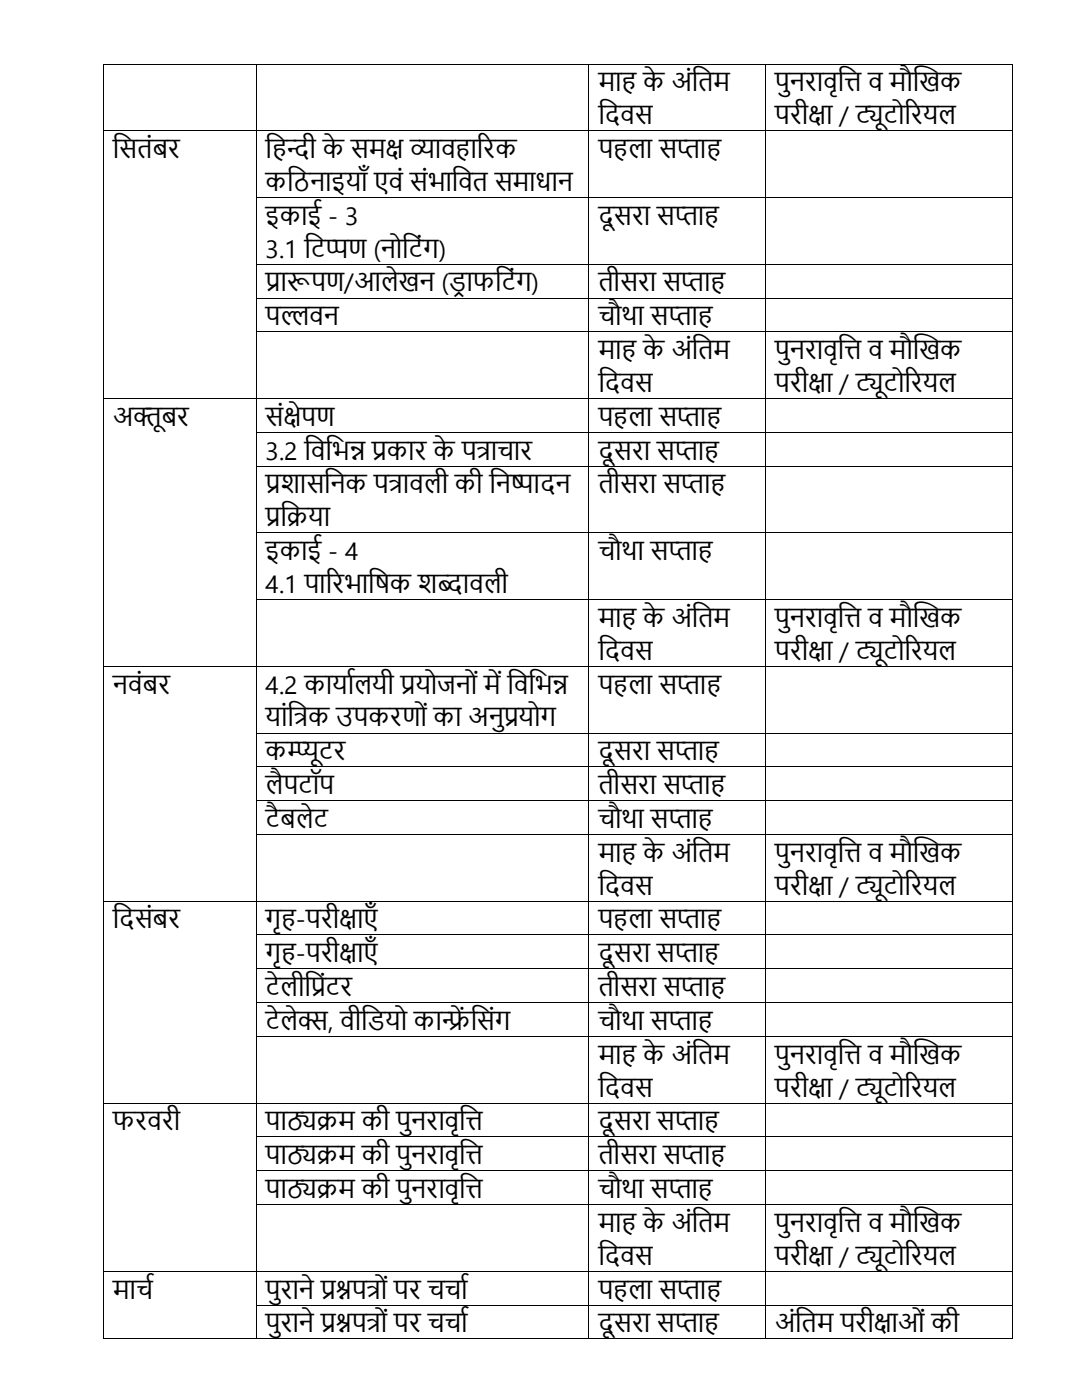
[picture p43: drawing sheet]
<svg xmlns="http://www.w3.org/2000/svg" width="216mm" height="279mm" viewBox="0 0 216 279" stroke-linecap="round" stroke-linejoin="round" font-family="sans-serif">
<defs><g id="words">
<g font-size="5">
<text x="119.4" y="18.2">मा</text>
<text x="128.3" y="18.2">केअंत</text>
<text x="139.3" y="18.2">िम</text>
<text x="154.6" y="18.2">पु</text>
<text x="157.6" y="18.2">नरावृत</text>
<text x="168.5" y="18.2">ि व मौख</text>
<text x="183.4" y="18.2">खक</text>
<text x="119.4" y="24.8">त</text>
<text x="120.7" y="24.8">दवस</text>
<text x="154.6" y="24.8">परीक</text>
<text x="161.3" y="24.8">्</text>
<text x="161.3" y="24.8">षा / टिोररयल</text>
<text x="170.8" y="24.8">्</text>
<text x="170.8" y="24.8">यू</text>
<text x="22.5" y="31.5">त</text>
<text x="23.8" y="31.5">सिंबर</text>
<text x="53" y="31.5">तन</text>
<text x="57.2" y="31.5">्</text>
<text x="57.2" y="31.5">दी केसमक ्</text>
<text x="76.9" y="31.5">् याव ाररक</text>
<text x="76.9" y="31.5">ष व</text>
<text x="119.4" y="31.5">प ला सप</text>
<text x="135.1" y="31.5">्</text>
<text x="135.1" y="31.5">ता</text>
<text x="53" y="38.1">कत</text>
<text x="58.6" y="38.1">ठनाइयााँ एवं संभात</text>
<text x="91.4" y="38.1">वि समाधान</text>
<text x="53" y="44.8">इकाई - 3</text>
<text x="119.4" y="44.8">दूसरा सप</text>
<text x="134.7" y="44.8">्</text>
<text x="134.7" y="44.8">ता</text>
<text x="53" y="51.4">3.1 त्</text>
<text x="62" y="51.4">िप</text>
<text x="65" y="51.4">पण (नोत</text>
<text x="81.5" y="51.4">िंग)</text>
<text x="53" y="58.2">प ूपण/आलेखन (डराफत</text>
<text x="53" y="58.2">्</text>
<text x="53" y="58.2">रार</text>
<text x="100.1" y="58.2">िंग)</text>
<text x="119.4" y="58.2">िीसरा सप</text>
<text x="135.9" y="58.2">्</text>
<text x="135.9" y="58.2">ता</text>
<text x="53" y="64.9">पल</text>
<text x="56" y="64.9">्</text>
<text x="56" y="64.9">लवन</text>
<text x="119.4" y="64.9">चौथा सप</text>
<text x="133.4" y="64.9">्</text>
<text x="133.4" y="64.9">ता</text>
<text x="119.4" y="71.6">मा</text>
<text x="128.3" y="71.6">केअंत</text>
<text x="139.3" y="71.6">िम</text>
<text x="154.6" y="71.6">पु</text>
<text x="157.6" y="71.6">नरावृत</text>
<text x="168.5" y="71.6">ि व मौख</text>
<text x="183.4" y="71.6">खक</text>
<text x="119.4" y="78.2">त</text>
<text x="120.7" y="78.2">दवस</text>
<text x="154.6" y="78.2">परीक</text>
<text x="161.3" y="78.2">्</text>
<text x="161.3" y="78.2">षा / टिोररयल</text>
<text x="170.8" y="78.2">्</text>
<text x="170.8" y="78.2">यू</text>
<text x="22.5" y="85">अिू</text>
<text x="32.2" y="85">बर</text>
<text x="53" y="85">संक</text>
<text x="56.6" y="85">्</text>
<text x="56.6" y="85">षेपण</text>
<text x="119.4" y="85">प ला सप</text>
<text x="135.1" y="85">्</text>
<text x="135.1" y="85">ता</text>
<text x="53" y="91.7">3.2 त भन ्</text>
<text x="62" y="91.7">वत ् रकार केपत</text>
<text x="69.8" y="91.7">न प</text>
<text x="95.1" y="91.7">्</text>
<text x="95.1" y="91.7">राचार</text>
<text x="119.4" y="91.7">दूसरा सप</text>
<text x="134.7" y="91.7">्</text>
<text x="134.7" y="91.7">ता</text>
<text x="53" y="98.5">प</text>
<text x="53" y="98.5">्</text>
<text x="53" y="98.5">रिासत</text>
<text x="66" y="98.5">नक पत</text>
<text x="77.6" y="98.5">्</text>
<text x="77.6" y="98.5">रावली कीत्</text>
<text x="98.9" y="98.5">नष</text>
<text x="102" y="98.5">पादन</text>
<text x="119.4" y="98.5">िीसरा सप</text>
<text x="135.9" y="98.5">्</text>
<text x="135.9" y="98.5">ता</text>
<text x="53" y="105">प िया</text>
<text x="53" y="105">्</text>
<text x="53" y="105">रत</text>
<text x="53" y="111.8">इकाई - 4</text>
<text x="119.4" y="111.8">चौथा सप</text>
<text x="133.4" y="111.8">्</text>
<text x="133.4" y="111.8">ता</text>
<text x="53" y="118.3">4.1 पाररभात</text>
<text x="74.8" y="118.3">र</text>
<text x="74.8" y="118.3">्क िब</text>
<text x="87.3" y="118.3">्</text>
<text x="87.3" y="118.3">दावली</text>
<text x="119.4" y="125.1">मा</text>
<text x="128.3" y="125.1">केअंत</text>
<text x="139.3" y="125.1">िम</text>
<text x="154.6" y="125.1">पु</text>
<text x="157.6" y="125.1">नरावृत</text>
<text x="168.5" y="125.1">ि व मौख</text>
<text x="183.4" y="125.1">खक</text>
<text x="119.4" y="131.7">त</text>
<text x="120.7" y="131.7">दवस</text>
<text x="154.6" y="131.7">परीक</text>
<text x="161.3" y="131.7">्</text>
<text x="161.3" y="131.7">षा / टिोररयल</text>
<text x="170.8" y="131.7">्</text>
<text x="170.8" y="131.7">यू</text>
<text x="22.5" y="138.4">नवंबर</text>
<text x="53" y="138.4">4.2 कायाषलयी प</text>
<text x="79.9" y="138.4">्</text>
<text x="79.9" y="138.4">रयोजनों मेत भन</text>
<text x="99.8" y="138.4">ंवत ्</text>
<text x="110.3" y="138.4">न</text>
<text x="119.4" y="138.4">प ला सप</text>
<text x="135.1" y="138.4">्</text>
<text x="135.1" y="138.4">ता</text>
<text x="53" y="145">यांत</text>
<text x="58.6" y="145">त</text>
<text x="58.6" y="145">्</text>
<text x="58.6" y="145">रक उपकरणों का अनु</text>
<text x="100.5" y="145">प</text>
<text x="100.5" y="145">्</text>
<text x="100.5" y="145">रयोग</text>
<text x="53" y="151.7">कम</text>
<text x="57.3" y="151.7">्</text>
<text x="57.3" y="151.7">प</text>
<text x="57.3" y="151.7">्यू</text>
<text x="63.6" y="151.7">िर</text>
<text x="119.4" y="151.7">दूसरा सप</text>
<text x="134.7" y="151.7">्</text>
<text x="134.7" y="151.7">ता</text>
<text x="53" y="158.5">लै</text>
<text x="56.6" y="158.5">पिॉप</text>
<text x="119.4" y="158.5">िीसरा सप</text>
<text x="135.9" y="158.5">्</text>
<text x="135.9" y="158.5">ता</text>
<text x="53" y="165.2">िैबलेि</text>
<text x="119.4" y="165.2">चौथा सप</text>
<text x="133.4" y="165.2">्</text>
<text x="133.4" y="165.2">ता</text>
<text x="119.4" y="172">मा</text>
<text x="128.3" y="172">केअंत</text>
<text x="139.3" y="172">िम</text>
<text x="154.6" y="172">पु</text>
<text x="157.6" y="172">नरावृत</text>
<text x="168.5" y="172">ि व मौख</text>
<text x="183.4" y="172">खक</text>
<text x="119.4" y="178.5">त</text>
<text x="120.7" y="178.5">दवस</text>
<text x="154.6" y="178.5">परीक</text>
<text x="161.3" y="178.5">्</text>
<text x="161.3" y="178.5">षा / टिोररयल</text>
<text x="170.8" y="178.5">्</text>
<text x="170.8" y="178.5">यू</text>
<text x="22.5" y="185.3">त</text>
<text x="23.8" y="185.3">दसंबर</text>
<text x="53" y="185.3">गृ -परीक</text>
<text x="67.7" y="185.3">्</text>
<text x="67.7" y="185.3">षाएाँ</text>
<text x="119.4" y="185.3">प ला सप</text>
<text x="135.1" y="185.3">्</text>
<text x="135.1" y="185.3">ता</text>
<text x="53" y="192">गृ -परीक</text>
<text x="67.7" y="192">्</text>
<text x="67.7" y="192">षाएाँ</text>
<text x="119.4" y="192">दूसरा सप</text>
<text x="134.7" y="192">्</text>
<text x="134.7" y="192">ता</text>
<text x="53" y="198.8">िेलीत</text>
<text x="62" y="198.8">प</text>
<text x="62" y="198.8">्</text>
<text x="62" y="198.8">रंिर</text>
<text x="119.4" y="198.8">िीसरा सप</text>
<text x="135.9" y="198.8">्</text>
<text x="135.9" y="198.8">ता</text>
<text x="53" y="205.5">िेलेक, वीत</text>
<text x="59.4" y="205.5">्</text>
<text x="59.4" y="205.5">स</text>
<text x="73.3" y="205.5">डयो कान्रेसंग</text>
<text x="92.3" y="205.5">ंत</text>
<text x="119.4" y="205.5">चौथा सप</text>
<text x="133.4" y="205.5">्</text>
<text x="133.4" y="205.5">ता</text>
<text x="119.4" y="212.3">मा</text>
<text x="128.3" y="212.3">केअंत</text>
<text x="139.3" y="212.3">िम</text>
<text x="154.6" y="212.3">पु</text>
<text x="157.6" y="212.3">नरावृत</text>
<text x="168.5" y="212.3">ि व मौख</text>
<text x="183.4" y="212.3">खक</text>
<text x="119.4" y="218.9">त</text>
<text x="120.7" y="218.9">दवस</text>
<text x="154.6" y="218.9">परीक</text>
<text x="161.3" y="218.9">्</text>
<text x="161.3" y="218.9">षा / टिोररयल</text>
<text x="170.8" y="218.9">्</text>
<text x="170.8" y="218.9">यू</text>
<text x="22.5" y="225.6">फरवरी</text>
<text x="53" y="225.6">पाठ</text>
<text x="57.2" y="225.6">्</text>
<text x="57.2" y="225.6">यिम की पु</text>
<text x="82" y="225.6">नरावृत</text>
<text x="92.9" y="225.6">ि</text>
<text x="119.4" y="225.6">दूसरा सप</text>
<text x="134.7" y="225.6">्</text>
<text x="134.7" y="225.6">ता</text>
<text x="53" y="232.3">पाठ</text>
<text x="57.2" y="232.3">्</text>
<text x="57.2" y="232.3">यिम की पु</text>
<text x="82" y="232.3">नरावृत</text>
<text x="92.9" y="232.3">ि</text>
<text x="119.4" y="232.3">िीसरा सप</text>
<text x="135.9" y="232.3">्</text>
<text x="135.9" y="232.3">ता</text>
<text x="53" y="239.1">पाठ</text>
<text x="57.2" y="239.1">्</text>
<text x="57.2" y="239.1">यिम की पु</text>
<text x="82" y="239.1">नरावृत</text>
<text x="92.9" y="239.1">ि</text>
<text x="119.4" y="239.1">चौथा सप</text>
<text x="133.4" y="239.1">्</text>
<text x="133.4" y="239.1">ता</text>
<text x="119.4" y="245.8">मा</text>
<text x="128.3" y="245.8">केअंत</text>
<text x="139.3" y="245.8">िम</text>
<text x="154.6" y="245.8">पु</text>
<text x="157.6" y="245.8">नरावृत</text>
<text x="168.5" y="245.8">ि व मौख</text>
<text x="183.4" y="245.8">खक</text>
<text x="119.4" y="252.4">त</text>
<text x="120.7" y="252.4">दवस</text>
<text x="154.6" y="252.4">परीक</text>
<text x="161.3" y="252.4">्</text>
<text x="161.3" y="252.4">षा / टिोररयल</text>
<text x="170.8" y="252.4">्</text>
<text x="170.8" y="252.4">यू</text>
<text x="22.5" y="259.2">माचष</text>
<text x="53" y="259.2">पु</text>
<text x="56" y="259.2">राने प् ्</text>
<text x="64" y="259.2">्नपत</text>
<text x="64" y="259.2">रश रों पर चचाष</text>
<text x="119.4" y="259.2">प ला सप</text>
<text x="135.1" y="259.2">्</text>
<text x="135.1" y="259.2">ता</text>
<text x="53" y="265.9">पु</text>
<text x="56" y="265.9">राने प् ्</text>
<text x="64" y="265.9">्नपत</text>
<text x="64" y="265.9">रश रों पर चचाष</text>
<text x="119.4" y="265.9">दूसरा सप</text>
<text x="134.7" y="265.9">्</text>
<text x="134.7" y="265.9">ता</text>
<text x="154.6" y="265.9">अंत</text>
<text x="160" y="265.9">िम परीक</text>
<text x="174.3" y="265.9">्</text>
<text x="174.3" y="265.9">षाओं की</text>
</g>
</g></defs>
<g fill="#000">
<path d="M20.6 12.7h.1v.2h-.1z" fill-rule="evenodd"/>
<path d="M20.6 12.7h.1v.2h-.1z" fill-rule="evenodd"/>
<path d="M51.1 12.7h.1v.2h-.1z" fill-rule="evenodd"/>
<path d="M117.4 12.7h.2v.2h-.2z" fill-rule="evenodd"/>
<path d="M152.7 12.7h.1v.2h-.1z" fill-rule="evenodd"/>
<path d="M201.9 12.7h.1v.2h-.1z" fill-rule="evenodd"/>
<path d="M201.9 12.7h.1v.2h-.1z" fill-rule="evenodd"/>
<path d="M20.6 26h.1v.2h-.1z" fill-rule="evenodd"/>
<path d="M20.6 39.3h.1v.2h-.1z" fill-rule="evenodd"/>
<path d="M51.1 26h.1v.2h-.1z" fill-rule="evenodd"/>
<path d="M51.1 39.3h.1v.2h-.1z" fill-rule="evenodd"/>
<path d="M117.4 26h.2v.2h-.2z" fill-rule="evenodd"/>
<path d="M117.4 39.3h.2v.2h-.2z" fill-rule="evenodd"/>
<path d="M152.7 26h.1v.2h-.1z" fill-rule="evenodd"/>
<path d="M152.7 39.3h.1v.2h-.1z" fill-rule="evenodd"/>
<path d="M201.9 26h.1v.2h-.1z" fill-rule="evenodd"/>
<path d="M201.9 39.3h.1v.2h-.1z" fill-rule="evenodd"/>
<path d="M20.6 52.7h.1v.1h-.1z" fill-rule="evenodd"/>
<path d="M20.6 59.4h.1v.2h-.1z" fill-rule="evenodd"/>
<path d="M51.1 52.7h.1v.1h-.1z" fill-rule="evenodd"/>
<path d="M51.1 59.4h.1v.2h-.1z" fill-rule="evenodd"/>
<path d="M117.4 52.7h.2v.1h-.2z" fill-rule="evenodd"/>
<path d="M117.4 59.4h.2v.2h-.2z" fill-rule="evenodd"/>
<path d="M152.7 52.7h.1v.1h-.1z" fill-rule="evenodd"/>
<path d="M152.7 59.4h.1v.2h-.1z" fill-rule="evenodd"/>
<path d="M201.9 52.7h.1v.1h-.1z" fill-rule="evenodd"/>
<path d="M201.9 59.4h.1v.2h-.1z" fill-rule="evenodd"/>
<path d="M20.6 66.1h.1v.2h-.1z" fill-rule="evenodd"/>
<path d="M20.6 79.5h.1v.1h-.1z" fill-rule="evenodd"/>
<path d="M51.1 66.1h.1v.2h-.1z" fill-rule="evenodd"/>
<path d="M51.1 79.5h.1v.1h-.1z" fill-rule="evenodd"/>
<path d="M117.4 66.1h.2v.2h-.2z" fill-rule="evenodd"/>
<path d="M117.4 79.5h.2v.1h-.2z" fill-rule="evenodd"/>
<path d="M152.7 66.1h.1v.2h-.1z" fill-rule="evenodd"/>
<path d="M152.7 79.5h.1v.1h-.1z" fill-rule="evenodd"/>
<path d="M201.9 66.1h.1v.2h-.1z" fill-rule="evenodd"/>
<path d="M201.9 79.5h.1v.1h-.1z" fill-rule="evenodd"/>
<path d="M20.6 86.2h.1v.2h-.1z" fill-rule="evenodd"/>
<path d="M20.6 92.9h.1v.2h-.1z" fill-rule="evenodd"/>
<path d="M51.1 86.2h.1v.2h-.1z" fill-rule="evenodd"/>
<path d="M51.1 92.9h.1v.2h-.1z" fill-rule="evenodd"/>
<path d="M117.4 86.2h.2v.2h-.2z" fill-rule="evenodd"/>
<path d="M117.4 92.9h.2v.2h-.2z" fill-rule="evenodd"/>
<path d="M152.7 86.2h.1v.2h-.1z" fill-rule="evenodd"/>
<path d="M152.7 92.9h.1v.2h-.1z" fill-rule="evenodd"/>
<path d="M201.9 86.2h.1v.2h-.1z" fill-rule="evenodd"/>
<path d="M201.9 92.9h.1v.2h-.1z" fill-rule="evenodd"/>
<path d="M20.6 106.3h.1v.1h-.1z" fill-rule="evenodd"/>
<path d="M20.6 119.6h.1v.1h-.1z" fill-rule="evenodd"/>
<path d="M51.1 106.3h.1v.1h-.1z" fill-rule="evenodd"/>
<path d="M51.1 119.6h.1v.1h-.1z" fill-rule="evenodd"/>
<path d="M117.4 106.3h.2v.1h-.2z" fill-rule="evenodd"/>
<path d="M117.4 119.6h.2v.1h-.2z" fill-rule="evenodd"/>
<path d="M152.7 106.3h.1v.1h-.1z" fill-rule="evenodd"/>
<path d="M152.7 119.6h.1v.1h-.1z" fill-rule="evenodd"/>
<path d="M201.9 106.3h.1v.1h-.1z" fill-rule="evenodd"/>
<path d="M201.9 119.6h.1v.1h-.1z" fill-rule="evenodd"/>
<path d="M20.6 132.9h.1v.2h-.1z" fill-rule="evenodd"/>
<path d="M51.1 132.9h.1v.2h-.1z" fill-rule="evenodd"/>
<path d="M117.4 132.9h.2v.2h-.2z" fill-rule="evenodd"/>
<path d="M152.7 132.9h.1v.2h-.1z" fill-rule="evenodd"/>
<path d="M201.9 132.9h.1v.2h-.1z" fill-rule="evenodd"/>
<path d="M20.6 146.2h.1v.2h-.1z" fill-rule="evenodd"/>
<path d="M20.6 153h.1v.1h-.1z" fill-rule="evenodd"/>
<path d="M20.6 159.7h.1v.2h-.1z" fill-rule="evenodd"/>
<path d="M51.1 146.2h.1v.2h-.1z" fill-rule="evenodd"/>
<path d="M51.1 153h.1v.1h-.1z" fill-rule="evenodd"/>
<path d="M51.1 159.7h.1v.2h-.1z" fill-rule="evenodd"/>
<path d="M117.4 146.2h.2v.2h-.2z" fill-rule="evenodd"/>
<path d="M117.4 153h.2v.1h-.2z" fill-rule="evenodd"/>
<path d="M117.4 159.7h.2v.2h-.2z" fill-rule="evenodd"/>
<path d="M152.7 146.2h.1v.2h-.1z" fill-rule="evenodd"/>
<path d="M152.7 153h.1v.1h-.1z" fill-rule="evenodd"/>
<path d="M152.7 159.7h.1v.2h-.1z" fill-rule="evenodd"/>
<path d="M201.9 146.2h.1v.2h-.1z" fill-rule="evenodd"/>
<path d="M201.9 153h.1v.1h-.1z" fill-rule="evenodd"/>
<path d="M201.9 159.7h.1v.2h-.1z" fill-rule="evenodd"/>
<path d="M20.6 166.5h.1v.1h-.1z" fill-rule="evenodd"/>
<path d="M20.6 179.8h.1v.1h-.1z" fill-rule="evenodd"/>
<path d="M51.1 166.5h.1v.1h-.1z" fill-rule="evenodd"/>
<path d="M51.1 179.8h.1v.1h-.1z" fill-rule="evenodd"/>
<path d="M117.4 166.5h.2v.1h-.2z" fill-rule="evenodd"/>
<path d="M117.4 179.8h.2v.1h-.2z" fill-rule="evenodd"/>
<path d="M152.7 166.5h.1v.1h-.1z" fill-rule="evenodd"/>
<path d="M152.7 179.8h.1v.1h-.1z" fill-rule="evenodd"/>
<path d="M201.9 166.5h.1v.1h-.1z" fill-rule="evenodd"/>
<path d="M201.9 179.8h.1v.1h-.1z" fill-rule="evenodd"/>
<path d="M20.6 186.5h.1v.2h-.1z" fill-rule="evenodd"/>
<path d="M20.6 193.3h.1v.1h-.1z" fill-rule="evenodd"/>
<path d="M51.1 186.5h.1v.2h-.1z" fill-rule="evenodd"/>
<path d="M51.1 193.3h.1v.1h-.1z" fill-rule="evenodd"/>
<path d="M117.4 186.5h.2v.2h-.2z" fill-rule="evenodd"/>
<path d="M117.4 193.3h.2v.1h-.2z" fill-rule="evenodd"/>
<path d="M152.7 186.5h.1v.2h-.1z" fill-rule="evenodd"/>
<path d="M152.7 193.3h.1v.1h-.1z" fill-rule="evenodd"/>
<path d="M201.9 186.5h.1v.2h-.1z" fill-rule="evenodd"/>
<path d="M201.9 193.3h.1v.1h-.1z" fill-rule="evenodd"/>
<path d="M20.6 200h.1v.2h-.1z" fill-rule="evenodd"/>
<path d="M20.6 206.7h.1v.2h-.1z" fill-rule="evenodd"/>
<path d="M51.1 200h.1v.2h-.1z" fill-rule="evenodd"/>
<path d="M51.1 206.7h.1v.2h-.1z" fill-rule="evenodd"/>
<path d="M117.4 200h.2v.2h-.2z" fill-rule="evenodd"/>
<path d="M117.4 206.7h.2v.2h-.2z" fill-rule="evenodd"/>
<path d="M152.7 200h.1v.2h-.1z" fill-rule="evenodd"/>
<path d="M152.7 206.7h.1v.2h-.1z" fill-rule="evenodd"/>
<path d="M201.9 200h.1v.2h-.1z" fill-rule="evenodd"/>
<path d="M201.9 206.7h.1v.2h-.1z" fill-rule="evenodd"/>
<path d="M20.6 220.1h.1v.2h-.1z" fill-rule="evenodd"/>
<path d="M20.6 226.8h.1v.2h-.1z" fill-rule="evenodd"/>
<path d="M20.6 233.6h.1v.2h-.1z" fill-rule="evenodd"/>
<path d="M51.1 220.1h.1v.2h-.1z" fill-rule="evenodd"/>
<path d="M51.1 226.8h.1v.2h-.1z" fill-rule="evenodd"/>
<path d="M51.1 233.6h.1v.2h-.1z" fill-rule="evenodd"/>
<path d="M117.4 220.1h.2v.2h-.2z" fill-rule="evenodd"/>
<path d="M117.4 226.8h.2v.2h-.2z" fill-rule="evenodd"/>
<path d="M117.4 233.6h.2v.2h-.2z" fill-rule="evenodd"/>
<path d="M152.7 220.1h.1v.2h-.1z" fill-rule="evenodd"/>
<path d="M152.7 226.8h.1v.2h-.1z" fill-rule="evenodd"/>
<path d="M152.7 233.6h.1v.2h-.1z" fill-rule="evenodd"/>
<path d="M201.9 220.1h.1v.2h-.1z" fill-rule="evenodd"/>
<path d="M201.9 226.8h.1v.2h-.1z" fill-rule="evenodd"/>
<path d="M201.9 233.6h.1v.2h-.1z" fill-rule="evenodd"/>
<path d="M20.6 240.3h.1v.2h-.1z" fill-rule="evenodd"/>
<path d="M20.6 253.6h.1v.2h-.1z" fill-rule="evenodd"/>
<path d="M51.1 240.3h.1v.2h-.1z" fill-rule="evenodd"/>
<path d="M51.1 253.6h.1v.2h-.1z" fill-rule="evenodd"/>
<path d="M117.4 240.3h.2v.2h-.2z" fill-rule="evenodd"/>
<path d="M117.4 253.6h.2v.2h-.2z" fill-rule="evenodd"/>
<path d="M152.7 240.3h.1v.2h-.1z" fill-rule="evenodd"/>
<path d="M152.7 253.6h.1v.2h-.1z" fill-rule="evenodd"/>
<path d="M201.9 240.3h.1v.2h-.1z" fill-rule="evenodd"/>
<path d="M201.9 253.6h.1v.2h-.1z" fill-rule="evenodd"/>
<path d="M20.6 260.4h.1v.2h-.1z" fill-rule="evenodd"/>
<path d="M20.6 267.1h.1v.2h-.1z" fill-rule="evenodd"/>
<path d="M20.6 267.1h.1v.2h-.1z" fill-rule="evenodd"/>
<path d="M51.1 260.4h.1v.2h-.1z" fill-rule="evenodd"/>
<path d="M51.1 267.1h.1v.2h-.1z" fill-rule="evenodd"/>
<path d="M117.4 260.4h.2v.2h-.2z" fill-rule="evenodd"/>
<path d="M117.4 267.1h.2v.2h-.2z" fill-rule="evenodd"/>
<path d="M152.7 260.4h.1v.2h-.1z" fill-rule="evenodd"/>
<path d="M152.7 267.1h.1v.2h-.1z" fill-rule="evenodd"/>
<path d="M201.9 260.4h.1v.2h-.1z" fill-rule="evenodd"/>
<path d="M201.9 267.1h.1v.2h-.1z" fill-rule="evenodd"/>
<path d="M201.9 267.1h.1v.2h-.1z" fill-rule="evenodd"/>
</g>
<g fill="none" stroke="#000" stroke-width=".2">
<path d="M20.7 12.9v13.1M20.7 12.8h30.4M51.1 12.9v13.1M51.2 12.8h66.2M117.5 12.9v13.1M117.6 12.8h35.1M152.8 12.9v13.1M152.8 12.8h49.1M202 12.9v13.1M20.7 26.2v13.1M20.7 39.5v13.2M20.7 26.1h30.4"/>
<path d="M51.1 26.2v13.1M51.1 39.5v13.2M51.2 26.1h66.2M51.2 39.4h66.2M117.5 26.2v13.1M117.5 39.5v13.2M117.6 26.1h35.1M117.6 39.4h35.1M152.8 26.2v13.1M152.8 39.5v13.2M152.8 26.1h49.1M152.8 39.4h49.1"/>
<path d="M202 26.2v13.1M202 39.5v13.2M20.7 52.8v6.6M20.7 59.6v6.5M51.1 52.8v6.6M51.1 59.6v6.5M51.2 52.8h66.2M51.2 59.5h66.2M117.5 52.8v6.6M117.5 59.6v6.5M117.6 52.8h35.1M117.6 59.5h35.1"/>
<path d="M152.8 52.8v6.6M152.8 59.6v6.5M152.8 52.8h49.1M152.8 59.5h49.1M202 52.8v6.6M202 59.6v6.5M20.7 66.3v13.2M20.7 79.6v6.6M20.7 79.6h30.4M51.1 66.3v13.2M51.1 79.6v6.6M51.2 66.2h66.2"/>
<path d="M51.2 79.6h66.2M117.5 66.3v13.2M117.5 79.6v6.6M117.6 66.2h35.1M117.6 79.6h35.1M152.8 66.3v13.2M152.8 79.6v6.6M152.8 66.2h49.1M152.8 79.6h49.1M202 66.3v13.2M202 79.6v6.6M20.7 86.4v6.5"/>
<path d="M20.7 93.1v13.2M51.1 86.4v6.5M51.1 93.1v13.2M51.2 86.3h66.2M51.2 93h66.2M117.5 86.4v6.5M117.5 93.1v13.2M117.6 86.3h35.1M117.6 93h35.1M152.8 86.4v6.5M152.8 93.1v13.2M152.8 86.3h49.1"/>
<path d="M152.8 93h49.1M202 86.4v6.5M202 93.1v13.2M20.7 106.4v13.2M20.7 119.7v13.2M51.1 106.4v13.2M51.1 119.7v13.2M51.2 106.4h66.2M51.2 119.7h66.2M117.5 106.4v13.2M117.5 119.7v13.2M117.6 106.4h35.1"/>
<path d="M117.6 119.7h35.1M152.8 106.4v13.2M152.8 119.7v13.2M152.8 106.4h49.1M152.8 119.7h49.1M202 106.4v13.2M202 119.7v13.2M20.7 133.1v13.1M20.7 133h30.4M51.1 133.1v13.1M51.2 133h66.2M117.5 133.1v13.1"/>
<path d="M117.6 133h35.1M152.8 133.1v13.1M152.8 133h49.1M202 133.1v13.1M20.7 146.4v6.6M20.7 153.1v6.6M20.7 159.9v6.6M51.1 146.4v6.6M51.1 153.1v6.6M51.1 159.9v6.6M51.2 146.3h66.2M51.2 153.1h66.2"/>
<path d="M51.2 159.8h66.2M117.5 146.4v6.6M117.5 153.1v6.6M117.5 159.9v6.6M117.6 146.3h35.1M117.6 153.1h35.1M117.6 159.8h35.1M152.8 146.4v6.6M152.8 153.1v6.6M152.8 159.9v6.6M152.8 146.3h49.1M152.8 153.1h49.1"/>
<path d="M152.8 159.8h49.1M202 146.4v6.6M202 153.1v6.6M202 159.9v6.6M20.7 166.6v13.2M20.7 179.9v6.6M20.7 179.9h30.4M51.1 166.6v13.2M51.1 179.9v6.6M51.2 166.6h66.2M51.2 179.9h66.2M117.5 166.6v13.2"/>
<path d="M117.5 179.9v6.6M117.6 166.6h35.1M117.6 179.9h35.1M152.8 166.6v13.2M152.8 179.9v6.6M152.8 166.6h49.1M152.8 179.9h49.1M202 166.6v13.2M202 179.9v6.6M20.7 186.7v6.6M20.7 193.4v6.6M51.1 186.7v6.6"/>
<path d="M51.1 193.4v6.6M51.2 186.6h66.2M51.2 193.4h66.2M117.5 186.7v6.6M117.5 193.4v6.6M117.6 186.6h35.1M117.6 193.4h35.1M152.8 186.7v6.6M152.8 193.4v6.6M152.8 186.6h49.1M152.8 193.4h49.1M202 186.7v6.6"/>
<path d="M202 193.4v6.6M20.7 200.2v6.5M20.7 206.9v13.2M51.1 200.2v6.5M51.1 206.9v13.2M51.2 200.1h66.2M51.2 206.8h66.2M117.5 200.2v6.5M117.5 206.9v13.2M117.6 200.1h35.1M117.6 206.8h35.1M152.8 200.2v6.5"/>
<path d="M152.8 206.9v13.2M152.8 200.1h49.1M152.8 206.8h49.1M202 200.2v6.5M202 206.9v13.2M20.7 220.3v6.5M20.7 227v6.6M20.7 233.8v6.5M20.7 220.2h30.4M51.1 220.3v6.5M51.1 227v6.6M51.1 233.8v6.5"/>
<path d="M51.2 220.2h66.2M51.2 226.9h66.2M51.2 233.7h66.2M117.5 220.3v6.5M117.5 227v6.6M117.5 233.8v6.5M117.6 220.2h35.1M117.6 226.9h35.1M117.6 233.7h35.1M152.8 220.3v6.5M152.8 227v6.6M152.8 233.8v6.5"/>
<path d="M152.8 220.2h49.1M152.8 226.9h49.1M152.8 233.7h49.1M202 220.3v6.5M202 227v6.6M202 233.8v6.5M20.7 240.5v13.1M20.7 253.8v6.6M20.7 253.7h30.4M51.1 240.5v13.1M51.1 253.8v6.6M51.2 240.4h66.2"/>
<path d="M51.2 253.7h66.2M117.5 240.5v13.1M117.5 253.8v6.6M117.6 240.4h35.1M117.6 253.7h35.1M152.8 240.5v13.1M152.8 253.8v6.6M152.8 240.4h49.1M152.8 253.7h49.1M202 240.5v13.1M202 253.8v6.6M20.7 260.6v6.5"/>
<path d="M20.7 267.2h30.4M51.1 260.6v6.5M51.2 260.5h66.2M51.2 267.2h66.2M117.5 260.6v6.5M117.6 260.5h35.1M117.6 267.2h35.1M152.8 260.6v6.5M152.8 260.5h49.1M152.8 267.2h49.1M202 260.6v6.5"/>
</g>
<use href="#words"/>
</svg>
